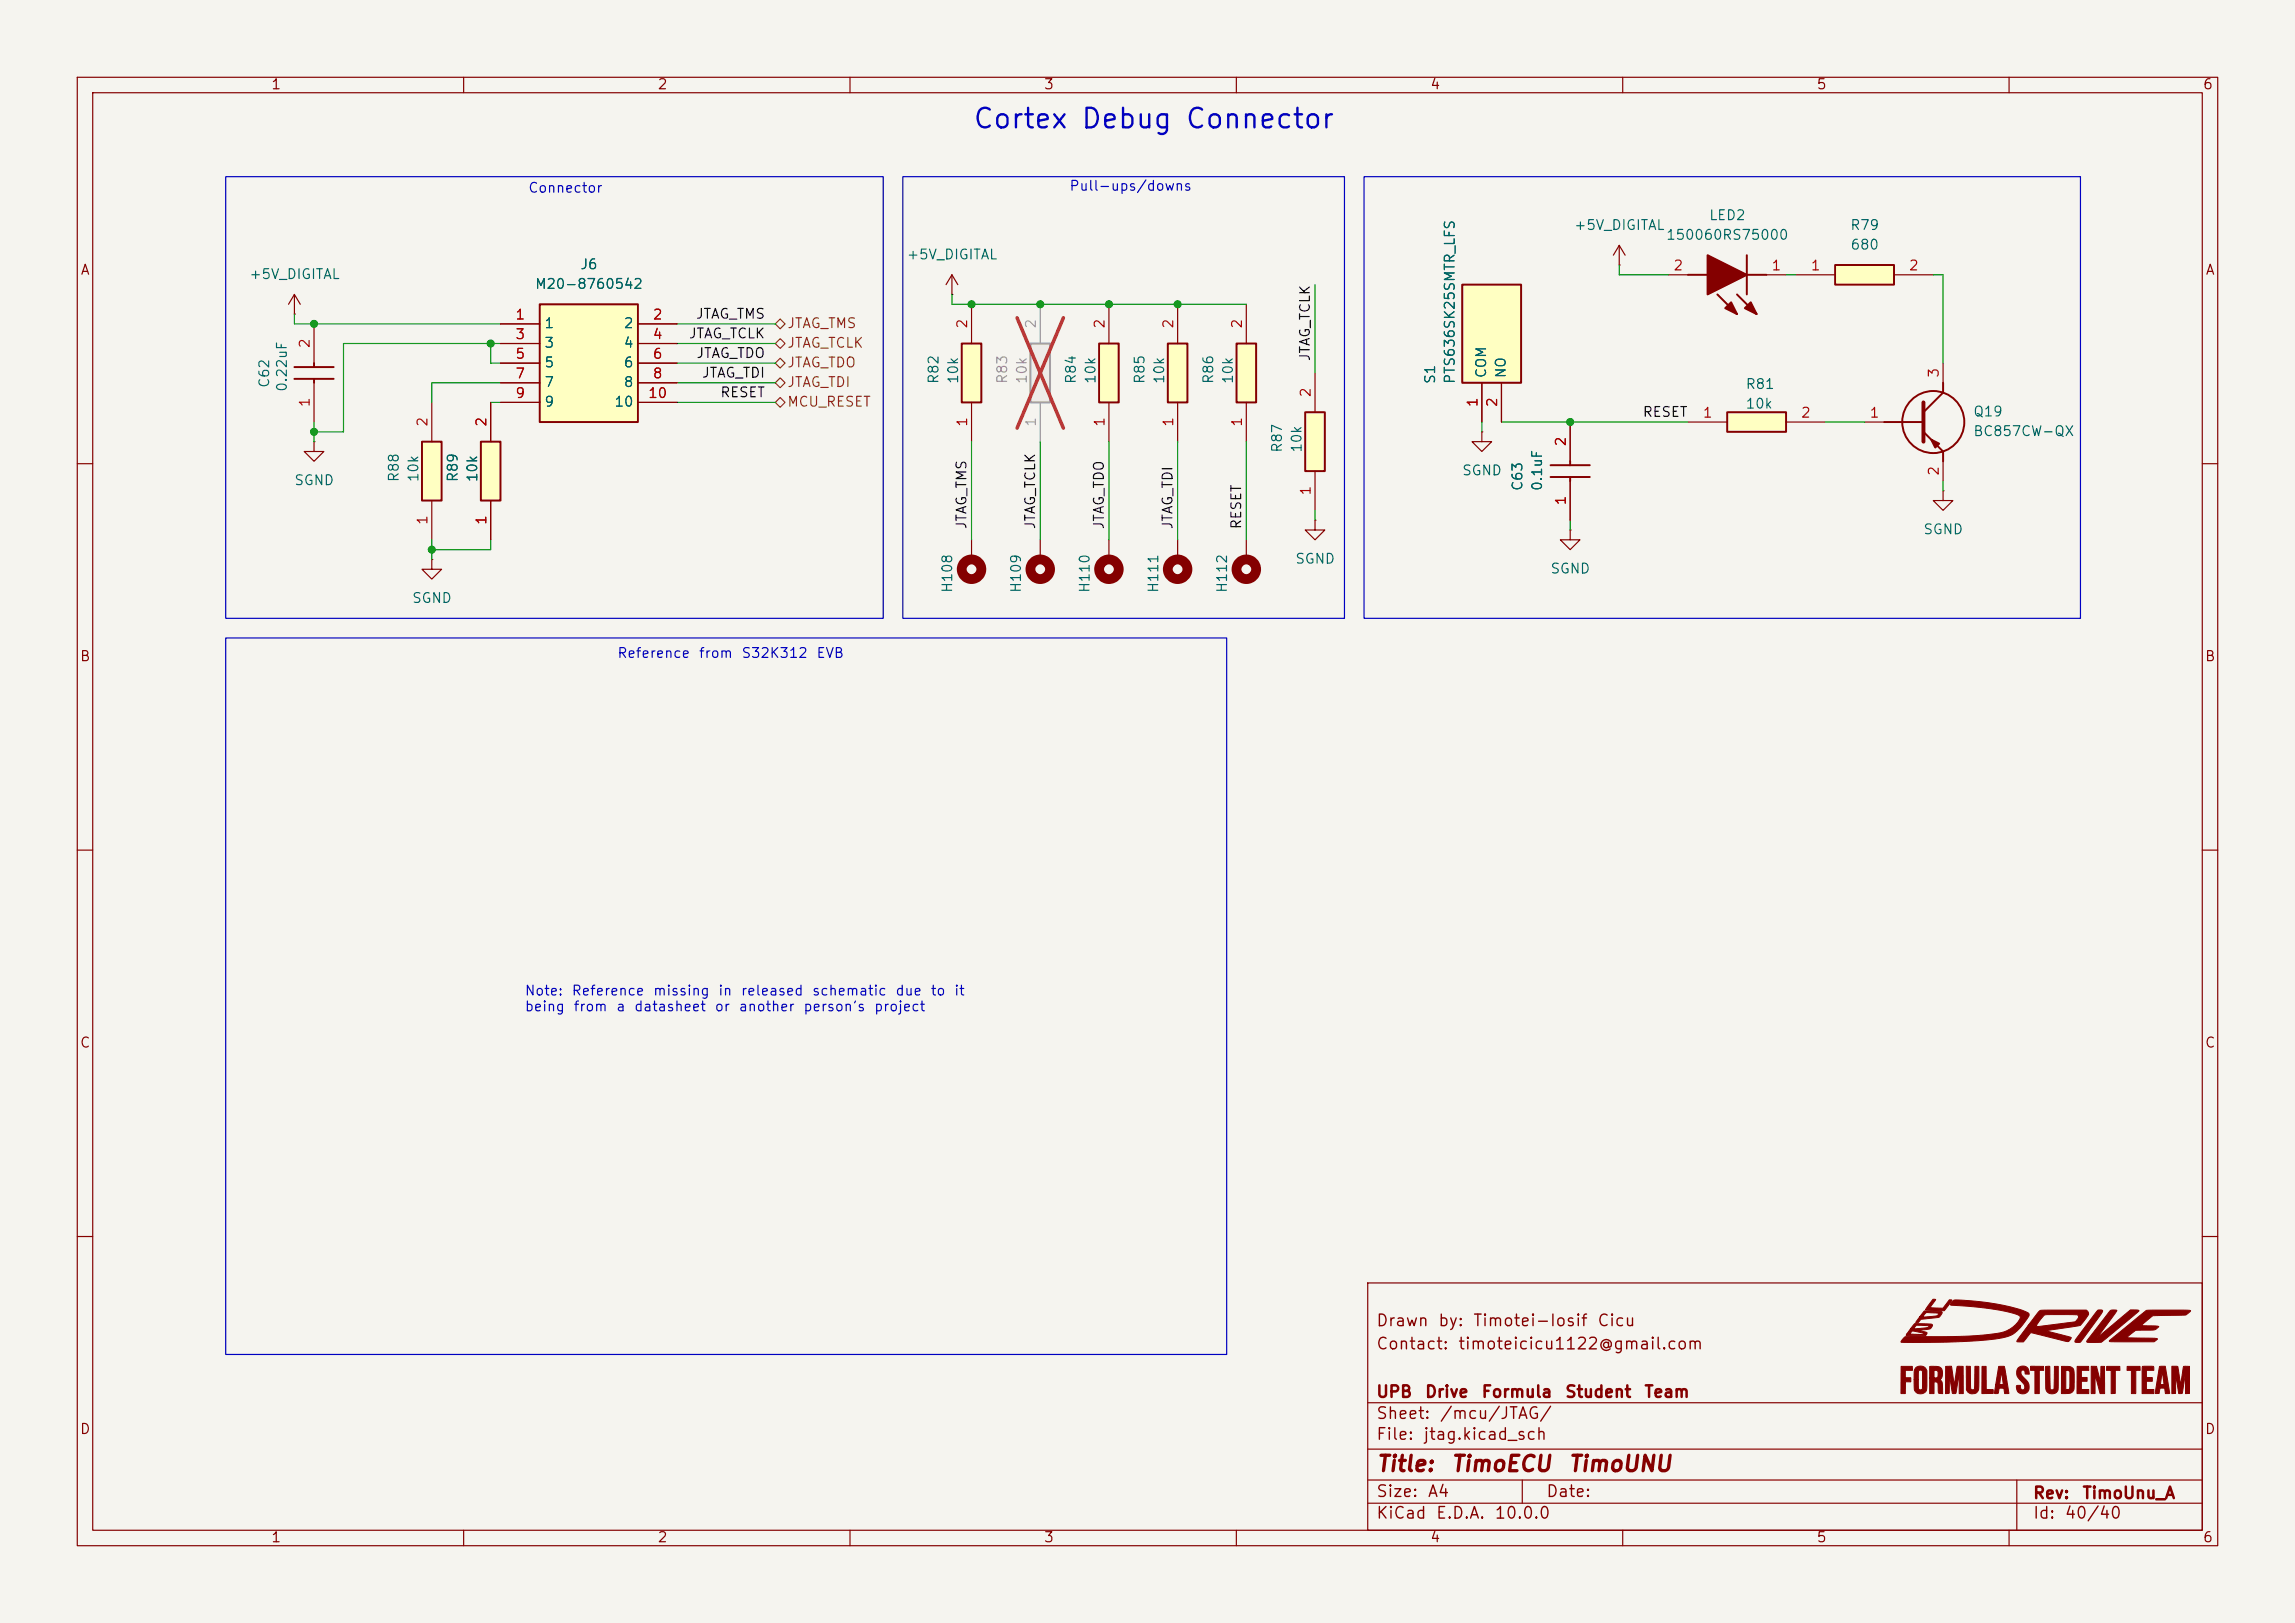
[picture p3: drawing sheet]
<svg xmlns="http://www.w3.org/2000/svg" width="297mm" height="210mm" viewBox="0 0 297 210" stroke-linecap="round" stroke-linejoin="round" font-family="sans-serif">
<defs><g id="words">
<g font-size="2.5" fill="#0000c2">
<text x="125.8" y="17.3">Cortex</text>
<text x="139.8" y="17.3">Debug</text>
<text x="153.3" y="17.3">Connector</text>
</g>
<g font-size="2" fill="#840000">
<text x="178" y="190.9">Title:</text>
<text x="187.7" y="190.9">TimoECU</text>
<text x="202.8" y="190.9">TimoUNU</text>
</g>
<g font-size="1.5" fill="#840000">
<text x="178" y="172">Drawn</text>
<text x="186" y="172">by:</text>
<text x="190.5" y="172">Timotei-Iosif</text>
<text x="206.6" y="172">Cicu</text>
<text x="178" y="175">Contact:</text>
<text x="188.6" y="175">timoteicicu1122@gmail.com</text>
<text x="178" y="184">Sheet:</text>
<text x="178" y="181.2">UPB</text>
<text x="184.3" y="181.2">Drive</text>
<text x="186.2" y="184">/mcu/JTAG/</text>
<text x="191.6" y="181.2">Formula</text>
<text x="202.4" y="181.2">Student</text>
<text x="212.7" y="181.2">Team</text>
<text x="178" y="186.7">File:</text>
<text x="184.1" y="186.7">jtag.kicad_sch</text>
<text x="178" y="196.9">KiCad</text>
<text x="178" y="194.1">Size:</text>
<text x="184.7" y="194.1">A4</text>
<text x="185.7" y="196.9">E.D.A.</text>
<text x="193.3" y="196.9">10.0.0</text>
<text x="200" y="194.1">Date:</text>
<text x="263" y="194.3">Rev:</text>
<text x="263" y="196.9">Id:</text>
<text x="267.1" y="196.9">40/40</text>
<text x="269.4" y="194.3">TimoUnu_A</text>
</g>
<g font-size="1.3" fill="#840000">
<text x="35" y="11.9">1</text>
<text x="85" y="11.9">2</text>
<text x="135" y="11.9">3</text>
<text x="185" y="11.9">4</text>
<text x="235" y="11.9">5</text>
<text x="285" y="11.9">6</text>
<text x="10.3" y="35.9">A</text>
<text x="285.3" y="35.9">A</text>
<text x="10.3" y="85.9">B</text>
<text x="285.3" y="85.9">B</text>
<text x="10.3" y="135.9">C</text>
<text x="285.3" y="135.9">C</text>
<text x="10.3" y="185.9">D</text>
<text x="285.3" y="185.9">D</text>
<text x="35" y="199.9">1</text>
<text x="85" y="199.9">2</text>
<text x="135" y="199.9">3</text>
<text x="185" y="199.9">4</text>
<text x="235" y="199.9">5</text>
<text x="285" y="199.9">6</text>
</g>
<g font-size="1.3" fill="#0000c2">
<text x="68.3" y="25.3">Connector</text>
<text x="138.3" y="25">Pull-ups/downs</text>
<text x="79.8" y="85.4">Reference</text>
<text x="90.3" y="85.4">from</text>
<text x="95.9" y="85.4">S32K312</text>
<text x="105.6" y="85.4">EVB</text>
<text x="67.8" y="129.1">Note:</text>
<text x="67.8" y="131.2">being</text>
<text x="73.9" y="129.1">Reference</text>
<text x="74.1" y="131.2">from</text>
<text x="79.7" y="131.2">a</text>
<text x="82" y="131.2">datasheet</text>
<text x="84.4" y="129.1">missing</text>
<text x="92.4" y="131.2">or</text>
<text x="92.9" y="129.1">in</text>
<text x="95.5" y="131.2">another</text>
<text x="95.8" y="129.1">released</text>
<text x="103.9" y="131.2">person's</text>
<text x="105" y="129.1">schematic</text>
<text x="113" y="131.2">project</text>
<text x="115.8" y="129.1">due</text>
<text x="120.3" y="129.1">to</text>
<text x="123.4" y="129.1">it</text>
</g>
<g font-size="1.3" fill="#006464">
<text x="221.1" y="28.8">LED2</text>
<text x="75" y="35.2">J6</text>
<text x="117.3" y="33.9">+5V_DIGITAL</text>
<text x="203.6" y="30.1">+5V_DIGITAL</text>
<text x="215.5" y="31.3">150060RS75000</text>
<text x="239.4" y="30.1">R79</text>
<text x="239.4" y="32.6">680</text>
<text x="32.2" y="36.4">+5V_DIGITAL</text>
<text x="69.1" y="37.7">M20-8760542</text>
<text x="70.4" y="42.8">1</text>
<text x="70.4" y="45.3">3</text>
<text x="70.4" y="47.9">5</text>
<text x="80.6" y="42.8">2</text>
<text x="80.6" y="45.3">4</text>
<text x="80.6" y="47.9">6</text>
<text x="35.2" y="50.3" transform="rotate(-90 35.2 50.3)">C62</text>
<text x="37.4" y="50.8" transform="rotate(-90 37.4 50.8)">0.22uF</text>
<text x="70.4" y="50.4">7</text>
<text x="70.4" y="52.9">9</text>
<text x="79.4" y="52.9">10</text>
<text x="80.6" y="50.4">8</text>
<text x="121.8" y="49.8" transform="rotate(-90 121.8 49.8)">R82</text>
<text x="124.3" y="49.8" transform="rotate(-90 124.3 49.8)">10k</text>
<text x="139.5" y="49.8" transform="rotate(-90 139.5 49.8)">R84</text>
<text x="142.1" y="49.8" transform="rotate(-90 142.1 49.8)">10k</text>
<text x="148.4" y="49.8" transform="rotate(-90 148.4 49.8)">R85</text>
<text x="151" y="49.8" transform="rotate(-90 151 49.8)">10k</text>
<text x="157.3" y="49.8" transform="rotate(-90 157.3 49.8)">R86</text>
<text x="159.9" y="49.8" transform="rotate(-90 159.9 49.8)">10k</text>
<text x="186" y="49.8" transform="rotate(-90 186 49.8)">S1</text>
<text x="188.6" y="49.8" transform="rotate(-90 188.6 49.8)">PTS636SK25SMTR_LFS</text>
<text x="192.6" y="49" transform="rotate(-90 192.6 49)">COM</text>
<text x="195.2" y="49" transform="rotate(-90 195.2 49)">NO</text>
<text x="225.8" y="53.2">10k</text>
<text x="225.8" y="50.6">R81</text>
<text x="166.2" y="58.7" transform="rotate(-90 166.2 58.7)">R87</text>
<text x="168.8" y="58.7" transform="rotate(-90 168.8 58.7)">10k</text>
<text x="255.3" y="54.2">Q19</text>
<text x="255.3" y="56.7">BC857CW-QX</text>
<text x="38" y="63.1">SGND</text>
<text x="51.9" y="62.5" transform="rotate(-90 51.9 62.5)">R88</text>
<text x="54.5" y="62.5" transform="rotate(-90 54.5 62.5)">10k</text>
<text x="59.5" y="62.5" transform="rotate(-90 59.5 62.5)">R89</text>
<text x="62.1" y="62.5" transform="rotate(-90 62.1 62.5)">10k</text>
<text x="189.1" y="61.8">SGND</text>
<text x="197.3" y="63.6" transform="rotate(-90 197.3 63.6)">C63</text>
<text x="199.9" y="63.6" transform="rotate(-90 199.9 63.6)">0.1uF</text>
<text x="248.8" y="69.4">SGND</text>
<text x="123.5" y="76.8" transform="rotate(-90 123.5 76.8)">H108</text>
<text x="132.4" y="76.8" transform="rotate(-90 132.4 76.8)">H109</text>
<text x="141.3" y="76.8" transform="rotate(-90 141.3 76.8)">H110</text>
<text x="150.2" y="76.8" transform="rotate(-90 150.2 76.8)">H111</text>
<text x="159.1" y="76.8" transform="rotate(-90 159.1 76.8)">H112</text>
<text x="167.5" y="73.3">SGND</text>
<text x="200.6" y="74.5">SGND</text>
<text x="53.2" y="78.3">SGND</text>
</g>
<g font-size="1.3" fill="#a90000">
<text x="216.5" y="35.3">2</text>
<text x="229.2" y="35.3">1</text>
<text x="234.2" y="35.3">1</text>
<text x="246.9" y="35.3">2</text>
<text x="66.6" y="41.7">1</text>
<text x="84.4" y="41.7">2</text>
<text x="40.4" y="45.2" transform="rotate(-90 40.4 45.2)">2</text>
<text x="66.6" y="44.2">3</text>
<text x="66.6" y="46.7">5</text>
<text x="84.4" y="44.2">4</text>
<text x="84.4" y="46.7">6</text>
<text x="125.5" y="42.6" transform="rotate(-90 125.5 42.6)">2</text>
<text x="143.3" y="42.6" transform="rotate(-90 143.3 42.6)">2</text>
<text x="152.1" y="42.6" transform="rotate(-90 152.1 42.6)">2</text>
<text x="161" y="42.6" transform="rotate(-90 161 42.6)">2</text>
<text x="40.4" y="52.8" transform="rotate(-90 40.4 52.8)">1</text>
<text x="66.6" y="49.3">7</text>
<text x="66.6" y="51.8">9</text>
<text x="83.8" y="51.8">10</text>
<text x="84.4" y="49.3">8</text>
<text x="169.9" y="51.5" transform="rotate(-90 169.9 51.5)">2</text>
<text x="191.5" y="52.8" transform="rotate(-90 191.5 52.8)">1</text>
<text x="194.1" y="52.8" transform="rotate(-90 194.1 52.8)">2</text>
<text x="251.2" y="49" transform="rotate(-90 251.2 49)">3</text>
<text x="55.6" y="55.3" transform="rotate(-90 55.6 55.3)">2</text>
<text x="63.2" y="55.3" transform="rotate(-90 63.2 55.3)">2</text>
<text x="125.5" y="55.3" transform="rotate(-90 125.5 55.3)">1</text>
<text x="143.3" y="55.3" transform="rotate(-90 143.3 55.3)">1</text>
<text x="152.1" y="55.3" transform="rotate(-90 152.1 55.3)">1</text>
<text x="161" y="55.3" transform="rotate(-90 161 55.3)">1</text>
<text x="202.9" y="57.9" transform="rotate(-90 202.9 57.9)">2</text>
<text x="220.3" y="54.4">1</text>
<text x="233" y="54.4">2</text>
<text x="241.9" y="54.4">1</text>
<text x="169.9" y="64.2" transform="rotate(-90 169.9 64.2)">1</text>
<text x="202.9" y="65.5" transform="rotate(-90 202.9 65.5)">1</text>
<text x="251.2" y="61.7" transform="rotate(-90 251.2 61.7)">2</text>
<text x="55.6" y="68" transform="rotate(-90 55.6 68)">1</text>
<text x="63.2" y="68" transform="rotate(-90 63.2 68)">1</text>
</g>
<g font-size="1.3" fill="#0f0f0f">
<text x="90" y="41.6">JTAG_TMS</text>
<text x="89.1" y="44.1">JTAG_TCLK</text>
<text x="90" y="46.6">JTAG_TDO</text>
<text x="169.8" y="46.8" transform="rotate(-90 169.8 46.8)">JTAG_TCLK</text>
<text x="90.8" y="49.2">JTAG_TDI</text>
<text x="93.1" y="51.7">RESET</text>
<text x="212.5" y="54.3">RESET</text>
<text x="125.4" y="68.6" transform="rotate(-90 125.4 68.6)">JTAG_TMS</text>
<text x="134.3" y="68.6" transform="rotate(-90 134.3 68.6)">JTAG_TCLK</text>
<text x="143.2" y="68.6" transform="rotate(-90 143.2 68.6)">JTAG_TDO</text>
<text x="152.1" y="68.6" transform="rotate(-90 152.1 68.6)">JTAG_TDI</text>
<text x="160.9" y="68.6" transform="rotate(-90 160.9 68.6)">RESET</text>
</g>
<g font-size="1.3" fill="#725600">
<text x="101.8" y="45.3">JTAG_TCLK</text>
<text x="101.8" y="42.8">JTAG_TMS</text>
<text x="101.8" y="47.9">JTAG_TDO</text>
<text x="101.8" y="50.4">JTAG_TDI</text>
<text x="101.8" y="52.9">MCU_RESET</text>
</g>
<g font-size="1.3" fill="#a5a4a2">
<text x="134.4" y="42.6" transform="rotate(-90 134.4 42.6)">2</text>
<text x="134.4" y="55.3" transform="rotate(-90 134.4 55.3)">1</text>
</g>
<g font-size="1.3" fill="#939391">
<text x="130.7" y="49.8" transform="rotate(-90 130.7 49.8)">R83</text>
<text x="133.2" y="49.8" transform="rotate(-90 133.2 49.8)">10k</text>
</g>
</g></defs>
<path d="M0 0h297v210h-297z" fill="#f5f4ef" stroke="#f5f4ef" stroke-width=".13"/>
<g fill="none" stroke="#840000" stroke-width=".15">
<path d="M10 10h277v190h-277zM12 12h273v186h-273zM60 10v2M110 10v2M160 10v2M210 10v2M260 10v2M40.6 41.9v5.1M40.6 49.5v5.1M10 60h2M161.3 69.9v2.5M285 60h2"/>
<path d="M10 110h2M285 110h2M10 160h2M177 166h108v32h-108zM285 160h2M60 198v2M110 198v2M160 198v2M177 194.5h108M177 191.5h108M177 187.5h108M177 181.5h108"/>
<path d="M197 191.5v3M210 198v2M260 198v2M261 191.5v6.5"/>
</g>
<circle cx="161.3" cy="73.7" r="1.27" fill="none" stroke="#840000" stroke-width="1.3"/>
<path d="M38.1 49h5.1M38.1 47.5h5.1M40.6 47v.5M40.6 49v.5" fill="none" stroke="#840000" stroke-width=".25"/>
<path d="M69.8 39.4h12.7v15.2h-12.7z" fill="#ffffc2"/>
<path d="M69.8 39.4h12.7v15.2h-12.7z" fill="none" stroke="#840000" stroke-width=".25"/>
<g fill="none" stroke="#840000" stroke-width=".15">
<path d="M123.2 38.1h.1M123.2 35.6l-.8 1.2M123.2 35.6l.8 1.2M123.2 35.6v2.5M64.8 41.9h5M64.8 44.5h5M64.8 47h5M64.8 49.5h5M64.8 52.1h5M82.5 41.9h5.1M82.5 44.5h5.1M82.5 47h5.1"/>
<path d="M82.5 49.5h5.1M82.5 52.1h5.1"/>
</g>
<path d="M133.3 44.5h2.6v7.6h-2.6z" fill="#ebeae8"/>
<path d="M133.3 44.5h2.6v7.6h-2.6z" fill="none" stroke="#9c9b98" stroke-width=".25"/>
<path d="M134.6 39.4v5.1M134.6 52.1v5.1" fill="none" stroke="#9c9b98" stroke-width=".15"/>
<path d="M131.6 41.1l6 14.3M137.6 41.1l-6 14.3" fill="none" stroke="#e12e31" stroke-width=".46"/>
<path d="M124.5 44.5h2.5v7.6h-2.5z" fill="#ffffc2"/>
<path d="M124.5 44.5h2.5v7.6h-2.5z" fill="none" stroke="#840000" stroke-width=".25"/>
<path d="M125.7 39.4v5.1M125.7 52.1v5.1M125.7 69.9v2.5" fill="none" stroke="#840000" stroke-width=".15"/>
<circle cx="125.7" cy="73.7" r="1.27" fill="none" stroke="#840000" stroke-width="1.3"/>
<path d="M160 44.5h2.6v7.6h-2.6z" fill="#ffffc2"/>
<path d="M160 44.5h2.6v7.6h-2.6z" fill="none" stroke="#840000" stroke-width=".25"/>
<path d="M161.3 39.4v5.1M161.3 52.1v5.1" fill="none" stroke="#840000" stroke-width=".15"/>
<path d="M142.2 44.5h2.6v7.6h-2.6z" fill="#ffffc2"/>
<path d="M142.2 44.5h2.6v7.6h-2.6z" fill="none" stroke="#840000" stroke-width=".25"/>
<path d="M143.5 39.4v5.1M143.5 52.1v5.1" fill="none" stroke="#840000" stroke-width=".15"/>
<path d="M168.9 53.3h2.5v7.7h-2.5z" fill="#ffffc2"/>
<path d="M168.9 53.3h2.5v7.7h-2.5z" fill="none" stroke="#840000" stroke-width=".25"/>
<path d="M170.2 48.3v5M170.2 61v5" fill="none" stroke="#840000" stroke-width=".15"/>
<path d="M151.1 44.5h2.6v7.6h-2.6z" fill="#ffffc2"/>
<path d="M218.4 35.6h2.6M222.2 38.1l2.6 2.5M224.8 38.1l2.5 2.5M226.1 35.6h2.5M226.1 33v5.1M151.1 44.5h2.6v7.6h-2.6z" fill="none" stroke="#840000" stroke-width=".25"/>
<path d="M152.4 39.4v5.1M215.9 35.6h2.5M228.6 35.6h2.5M152.4 52.1v5.1M191.8 55.9v1.3h1.2l-1.2 1.2-1.3-1.2h1.3M191.8 55.9h.1M134.6 69.9v2.5M143.5 69.9v2.5M152.4 69.9v2.5M170.2 67.3v1.3h1.2l-1.2 1.3-1.3-1.3h1.3M170.2 67.3h.1" fill="none" stroke="#840000" stroke-width=".15"/>
<g fill="none" stroke="#840000" stroke-width="1.3">
<circle cx="134.6" cy="73.7" r="1.27"/>
<circle cx="143.5" cy="73.7" r="1.27"/>
<circle cx="152.4" cy="73.7" r="1.27"/>
</g>
<g fill="#840000" stroke="#840000" stroke-width=".13">
<path d="M246 176.8h1.5v.5h-.9v1h.7v.5h-.7v1.5h-.6z"/>
<path d="M246.5 173l.8-.1a67.2 67.2 0 0 0 11.7-.5 3.4 3.4 0 0 0 2.5-2l-.1-.1a11.9 11.9 0 0 0-4.5-1l-4.4-.4-.1-.1a.85 .85 0 0 1 1.1-.6 27.1 27.1 0 0 1 8.7 1.6 .47 .47 0 0 1 .4 .4 .47 .47 0 0 1-.3 .4 4.8 4.8 0 0 1-4.1 2.7 88.8 88.8 0 0 1-12.2 .3z"/>
<path d="M249 169.6l1.4 .1a1.07 1.07 0 0 1 .9 .1v.2a.86 .86 0 0 1-1 .5l-1.7 .2-.2 .2a.28 .28 0 0 1-.5 .2 .97 .97 0 0 1 1.3-.7l.8-.1a.84 .84 0 0 0 .8-.2v-.2h-.9a.74 .74 0 0 0-1.1 .5h-.4z"/>
<path d="M247.9 177a.9 .9 0 0 1 1.5 .4v1.5a1.52 1.52 0 0 1-.3 1.2 .89 .89 0 0 1-1.1 .1 .89 .89 0 0 1-.3-1v-.7h.6v.4a1.06 1.06 0 0 0 .1 .9 .33 .33 0 0 0 .4-.1 .33 .33 0 0 0 0-.4v-1.5a.32 .32 0 0 0-.1-.4 .32 .32 0 0 0-.4 0v1.1h-.6v-1.1z"/>
<path d="M247.8 171.3h2.2a.37 .37 0 0 1-.2 .7l-1.5 .2h.1a1.23 1.23 0 0 1 1 .3l-.2 .4-2.5-.1 .1-.2h2.1v-.1l-1-.2a.47 .47 0 0 0-.7 .3h-.4l.4-.7 1.9-.1 .5-.1-.1-.2h-1.5l-.3 .4h-.5z"/>
<path d="M249.7 176.8h.6a.87 .87 0 0 1 .9 .3 .87 .87 0 0 1 .2 .9l-.2 .4-.1 .1a1.12 1.12 0 0 1 .3 1.2v.6h-.4l-.1-.1-.1-.6a.57 .57 0 0 0-.4-.8h-.1v1.5h-.6v-2h.6a.38 .38 0 0 0 .4 0 .38 .38 0 0 0 .1-.5 .39 .39 0 0 0-.1-.4 .39 .39 0 0 0-.4-.1v1h-.6z"/>
<path d="M251.8 176.8h.7l.4 2.4 .3-2.1a.28 .28 0 0 1 .1-.3 .28 .28 0 0 1 .4 0h.4v3.5h-.6v-2.5l-.2 1.7a.92 .92 0 0 1-.3 .8l-.4-.1-.3-2.3v2.4h-.5z"/>
<path d="M250.2 168.1l.3 .1-.7 1 1.6 .1 .9-1.1h.3l-1 1.4-2.4-.1z"/>
<path d="M254.5 176.8h.5v2.7a.27 .27 0 0 0 .2 .3 .27 .27 0 0 0 .3-.3l.1-2.7h.5v2.4a.87 .87 0 0 1-.5 1.1 .87 .87 0 0 1-1.1-.5z"/>
<path d="M256.5 176.8h.5v3h.9v.5h-1.4z"/>
<path d="M258.7 176.8h.6a.78 .78 0 0 1 .2 .8l.5 2.7h-.6l-.1-.7h-.6v.1a.47 .47 0 0 1-.3 .6h-.3l.2-1.1 .9-.1-.2-1.6-.2 1.7h-.5z"/>
<path d="M263.9 169.6l.7-.1h5.4a.6 .6 0 0 1 0 1.1l-.2 .1a1.33 1.33 0 0 1-.9 .9l-4.1 .6 3.2 .8a.52 .52 0 0 1-.7 .5l-4.5-1.1-.5 .7a.94 .94 0 0 1-1.2 .5l-.1-.1 .1-.2 1.4-1.8h1.1v.1h.2l4-.5a.95 .95 0 0 0 1.1-.4 .34 .34 0 0 0 0-.5 .34 .34 0 0 0-.4-.1h-3.7a2.7 2.7 0 0 0-1.2 1.4h-1.1z"/>
<path d="M261.2 177a.85 .85 0 0 1 1-.2 .85 .85 0 0 1 .4 1h-.5v-.2a.28 .28 0 0 0-.4-.3 .28 .28 0 0 0-.2 .4l.3 .5a1.53 1.53 0 0 1 .8 1.6 .81 .81 0 0 1-1.1 .6 .81 .81 0 0 1-.5-1.1h.5v.3a.31 .31 0 0 0 .4 .2 .31 .31 0 0 0 .1-.5l-.3-.4a1.49 1.49 0 0 1-.7-1.7z"/>
<path d="M262.8 176.8h1.7v.5h-.6v3h-.6v-3h-.5z"/>
<path d="M264.7 176.8h.6v2.7a.25 .25 0 0 0 .3 .3 .25 .25 0 0 0 .2-.2l.1-2.8h.5v2.4a.86 .86 0 0 1-.8 1.2 .86 .86 0 0 1-.9-1.2z"/>
<path d="M266.8 176.8h1a.76 .76 0 0 1 .6 1v1.4a.91 .91 0 0 1-.2 .9 .91 .91 0 0 1-1 .2h-.4v-3h.5v2.5h.3a.3 .3 0 0 0 .3-.4v-1.9l-.3-.2h-.8z"/>
<path d="M271.4 169.6l.1-.1a.44 .44 0 0 1 .6 .2l-2.4 3.4a.73 .73 0 0 1-.7 .6h-.4v-.3z"/>
<path d="M268.8 176.8h1.5v.5h-.9v.9h.7v.5h-.7v1.1h.9v.5h-1.5z"/>
<path d="M270.6 176.8h.7l.5 2 .1-2h.4l.1 3.5h-.6l-.7-2.5v2.5h-.5z"/>
<path d="M273 169.7l.3-.2 .6 .1-2.4 3.4 3.6-3a1.09 1.09 0 0 1 1.3-.5l.4 .1a1.5 1.5 0 0 1-.8 .7l-3.3 2.8a1.42 1.42 0 0 1-.9 .6h-1.6l-.2-.1z"/>
<path d="M272.6 176.8h1.7v.5h-.6v3h-.5v-3h-.6z"/>
<path d="M273 173.5l4.8-3.9 5.2-.1 .5 .1-.1 .2a1.11 1.11 0 0 1-1.2 .4h-2.9a1.17 1.17 0 0 0-1.3 .5l-.9 .8 2.3 .2a1.2 1.2 0 0 1-1.3 .4h-.8a1.39 1.39 0 0 0-1.2 .2l-.8 .8h2.8a1.63 1.63 0 0 1 1.1 .2l-.4 .3h-5.5h-.3z"/>
<path d="M275.3 176.8h1.6l.1 .5h-.6v3h-.6v-3h-.5z"/>
<path d="M277.3 176.8h1.4v.5h-.9v.9l.7 .1v.4h-.7v1.1h.9v.5h-1.5z"/>
<path d="M279.5 176.8h.7l.6 3.5h-.6v-.3a.27 .27 0 0 0 0-.3 .27 .27 0 0 0-.4-.1l-.3 .1-.1 .6h-.5l.2-1.1 .9-.1-.2-1.5-.2 1.6h-.5z"/>
<path d="M281.1 176.8l.7 .1 .4 2.3 .3-2.1a.28 .28 0 0 1 .1-.3 .28 .28 0 0 1 .4 0h.3v3.5h-.5v-2.5l-.3 2.2a.28 .28 0 0 1-.1 .3 .28 .28 0 0 1-.3 0h-.2l-.3-2.4-.1 2.4h-.4z"/>
</g>
<g fill="#840000" stroke="#840000" stroke-width=".25">
<path d="M221 33l5.1 2.6-5.1 2.5z"/>
<path d="M225.8 39.9l.8-.8 .7 1.5z"/>
<path d="M223.3 39.9l.7-.8 .8 1.5z"/>
</g>
<path d="M189.2 36.8h7.6v12.7h-7.6z" fill="#ffffc2"/>
<g fill="none" stroke="#840000" stroke-width=".25">
<path d="M189.2 36.8h7.6v12.7h-7.6zM243.8 54.6h5.1M248.9 55.9l2.6 2.5v1.3M251.5 49.5v1.3l-2.6 2.5"/>
<circle cx="250.2" cy="54.6" r="4"/>
</g>
<path d="M209.5 34.3h.1M209.5 31.8l-.7 1.2M209.5 31.8l.8 1.2M209.5 31.8v2.5M191.8 49.5v5.1M194.3 49.5v5.1M241.3 54.6h2.5M251.5 47v2.5M251.5 59.7v2.5M251.5 63.5v1.3h1.2l-1.2 1.2-1.3-1.2h1.3M251.5 63.5h.1" fill="none" stroke="#840000" stroke-width=".15"/>
<path d="M248.9 52.1v5.1" fill="none" stroke="#840000" stroke-width=".51"/>
<path d="M249.9 56.9l1.1 .5-.6 .5z" fill="#840000" stroke="#840000" stroke-width=".25"/>
<path d="M237.5 34.3h7.6v2.5h-7.6z" fill="#ffffc2"/>
<path d="M237.5 34.3h7.6v2.5h-7.6z" fill="none" stroke="#840000" stroke-width=".25"/>
<path d="M232.4 35.6h5.1M245.1 35.6h5.1" fill="none" stroke="#840000" stroke-width=".15"/>
<path d="M223.5 53.3h7.6v2.6h-7.6z" fill="#ffffc2"/>
<path d="M203.2 59.7v.5M223.5 53.3h7.6v2.6h-7.6zM200.7 61.7h5M200.7 60.2h5M203.2 61.7v.5" fill="none" stroke="#840000" stroke-width=".25"/>
<path d="M203.2 54.6v5.1M218.4 54.6h5.1M231.1 54.6h5.1M203.2 68.6v1.3h1.3l-1.3 1.2-1.3-1.2h1.3M203.2 68.6h.1M203.2 62.2v5.1" fill="none" stroke="#840000" stroke-width=".15"/>
<path d="M54.6 57.2h2.5v7.6h-2.5z" fill="#ffffc2"/>
<path d="M54.6 57.2h2.5v7.6h-2.5z" fill="none" stroke="#840000" stroke-width=".25"/>
<path d="M38.1 38.1l-.8 1.3M38.1 38.1l.8 1.3M38.1 38.1v2.5M38.1 40.6h.1M40.6 57.2v1.2h1.3l-1.3 1.3-1.2-1.3h1.2M40.6 57.2h.1M55.9 52.1v5.1M55.9 72.4v1.3h1.2l-1.2 1.2-1.3-1.2h1.3M55.9 72.4h.1M55.9 64.8v5.1" fill="none" stroke="#840000" stroke-width=".15"/>
<path d="M62.2 57.2h2.6v7.6h-2.6z" fill="#ffffc2"/>
<path d="M62.2 57.2h2.6v7.6h-2.6z" fill="none" stroke="#840000" stroke-width=".25"/>
<g fill="none" stroke="#840000" stroke-width=".15">
<path d="M63.5 52.1v5.1M64.8 41.9h5M64.8 44.5h5M64.8 47h5M64.8 49.5h5M64.8 52.1h5M82.5 41.9h5.1M82.5 44.5h5.1M82.5 47h5.1M82.5 49.5h5.1M82.5 52.1h5.1M191.8 49.5v5.1"/>
<path d="M194.3 49.5v5.1M203.2 54.6v5.1M63.5 64.8v5.1M203.2 62.2v5.1"/>
</g>
<path d="M100.3 44.5l.7-.7 .6 .7-.6 .6zM100.3 41.9l.7-.6 .6 .6-.6 .6zM100.3 47l.7-.6 .6 .6-.6 .6zM100.3 49.5l.7-.6 .6 .6-.6 .7zM100.3 52.1l.7-.7 .6 .7-.6 .6z" fill="none" stroke="#725600" stroke-width=".15"/>
<g fill="none" stroke="#009600" stroke-width=".15">
<path d="M123.2 38.1v1.3h38.1M170.2 36.8v11.5M209.5 34.3v1.3h6.4M231.1 35.6h1.3M250.2 35.6h1.3v11.4M38.1 40.6v1.3h26.7M40.6 54.6v2.6M63.5 44.5v2.5h1.3M63.5 52.1h1.3M64.8 49.5h-8.9v2.6M64.8 44.5h-20.4v11.4h-3.8M87.6 49.5h12.7"/>
<path d="M87.6 44.5h12.7M87.6 52.1h12.7M87.6 47h12.7M87.6 41.9h12.7M125.7 57.2v12.7M134.6 57.2v12.7M143.5 57.2v12.7M152.4 57.2v12.7M161.3 57.2v12.7M191.8 54.6v1.3M194.3 54.6h24.1M236.2 54.6h5.1"/>
<path d="M55.9 69.9v2.5M63.5 69.9v1.2h-7.6M170.2 66v1.3M203.2 67.3v1.3M251.5 62.2v1.3"/>
</g>
<path d="M29.2 22.9h85.1v57.1h-85.1zM116.8 22.9h57.2v57.1h-57.2zM176.5 22.9h92.7v57.1h-92.7zM29.2 82.6h129.5v92.7h-129.5z" fill="none" stroke="#0000c2" stroke-width=".15"/>
<g fill="#009600" stroke="#009600" stroke-width=".13">
<circle cx="40.6" cy="41.9" r=".46"/>
<circle cx="63.5" cy="44.5" r=".46"/>
<circle cx="125.7" cy="39.4" r=".46"/>
<circle cx="134.6" cy="39.4" r=".46"/>
<circle cx="143.5" cy="39.4" r=".46"/>
<circle cx="40.6" cy="55.9" r=".46"/>
<circle cx="55.9" cy="71.1" r=".46"/>
<circle cx="203.2" cy="54.6" r=".46"/>
<circle cx="152.4" cy="39.4" r=".46"/>
</g>
<use href="#words"/>
</svg>
